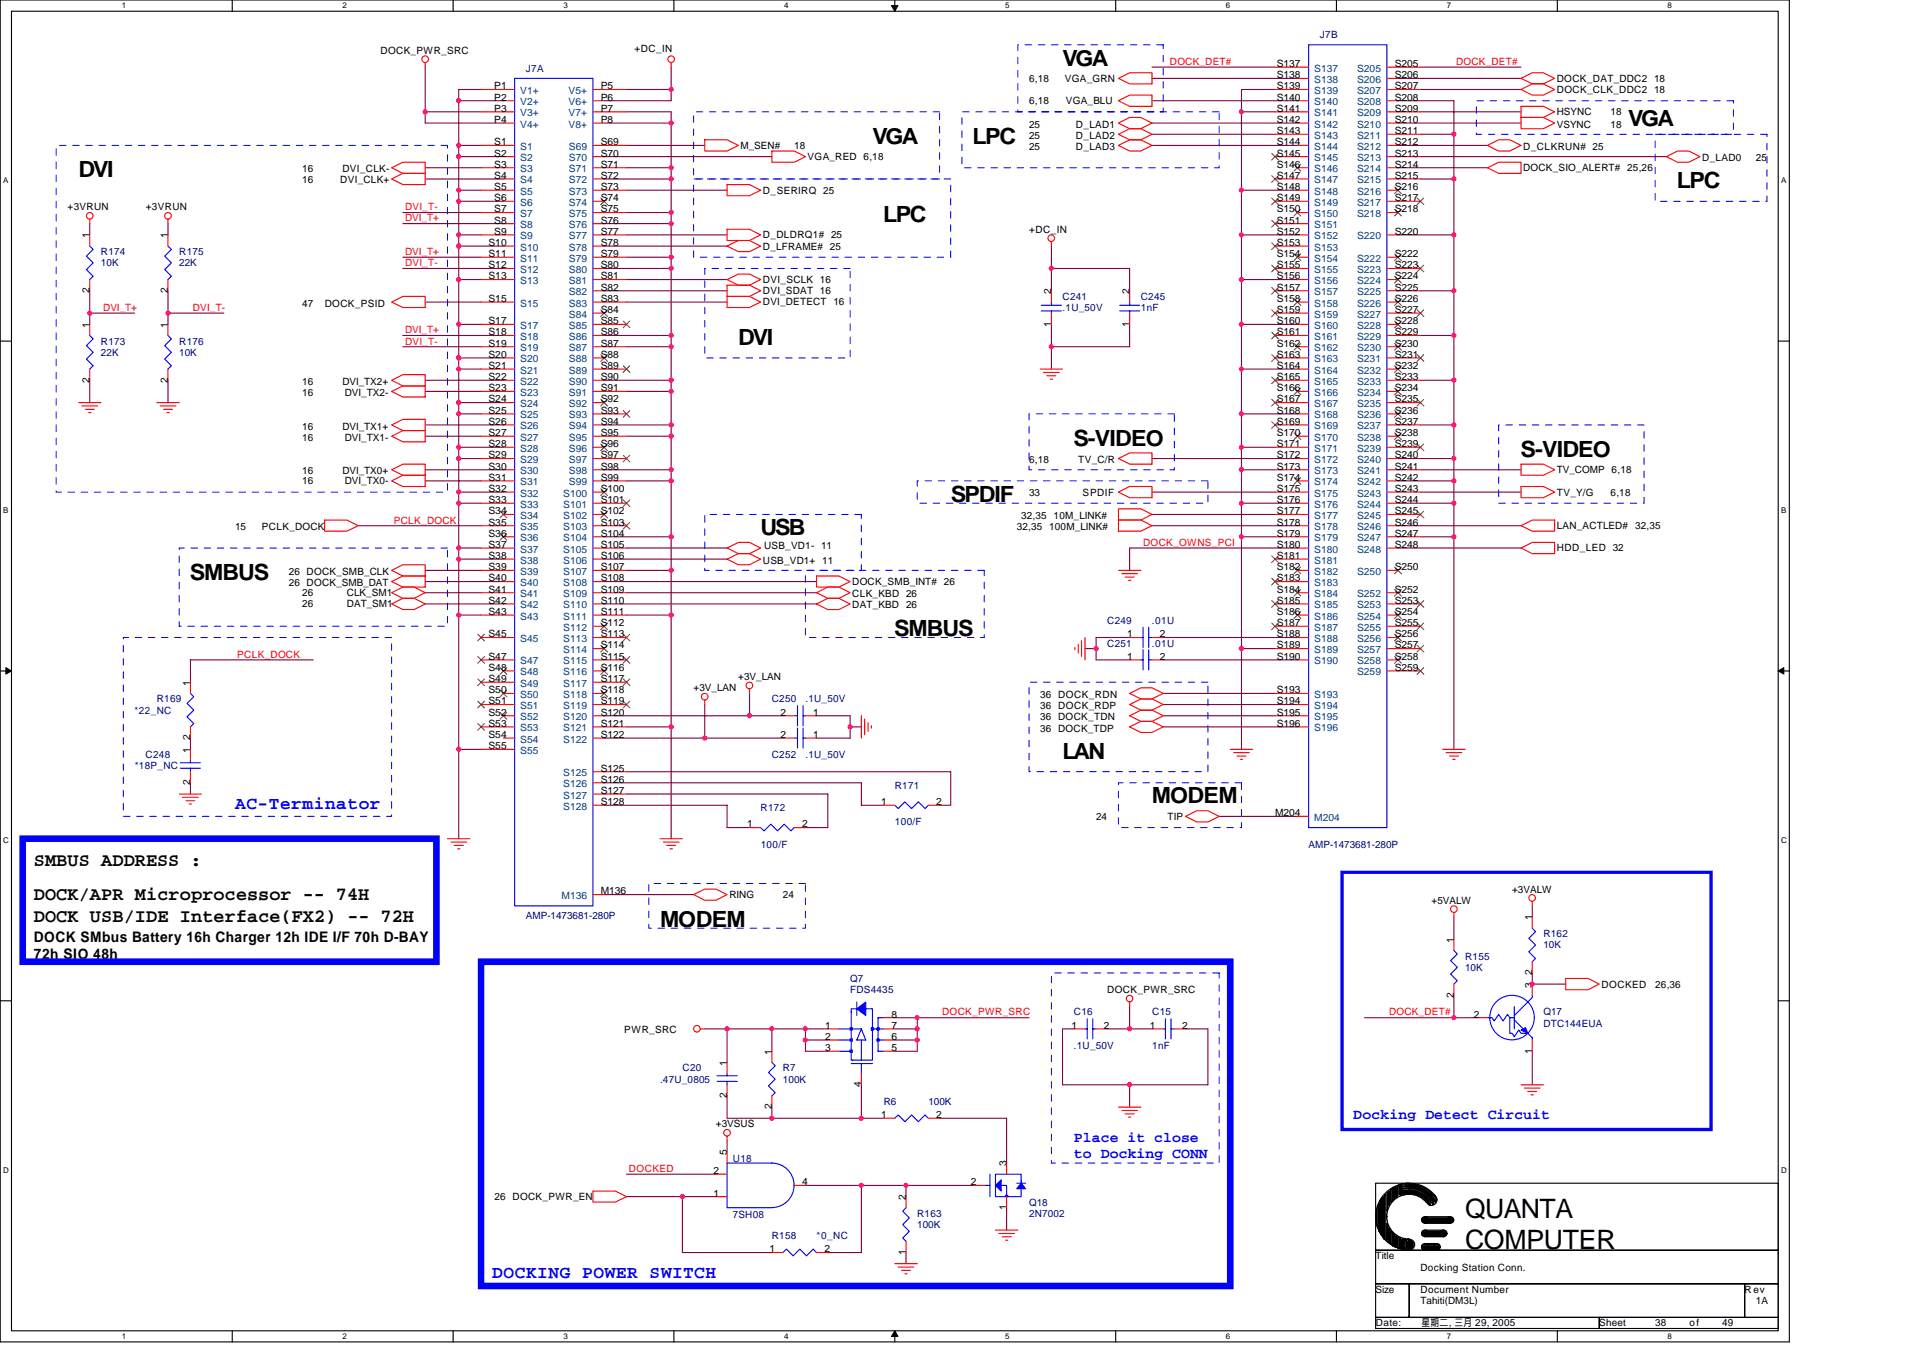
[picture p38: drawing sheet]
<svg xmlns="http://www.w3.org/2000/svg" width="297mm" height="210mm" viewBox="0 0 297 210" stroke-linecap="round" stroke-linejoin="round" font-family="sans-serif">
<defs><g id="words">
<g font-size="4.1">
<text x="226.3" y="188.2">QUANTA</text>
<text x="226.3" y="192.9">COMPUTER</text>
</g>
<g font-size="3.5">
<text x="164.1" y="10.1">VGA</text>
<text x="134.8" y="22.2">VGA</text>
<text x="150.2" y="22.2">LPC</text>
<text x="251.5" y="19.4">VGA</text>
<text x="12.1" y="27.4">DVI</text>
<text x="259" y="29.1">LPC</text>
<text x="136.4" y="34.3">LPC</text>
<text x="114" y="53.3">DVI</text>
<text x="165.8" y="68.8">S-VIDEO</text>
<text x="234.9" y="70.6">S-VIDEO</text>
<text x="146.9" y="77.5">SPDIF</text>
<text x="117.5" y="82.7">USB</text>
<text x="29.3" y="89.6">SMBUS</text>
<text x="138.1" y="98.2">SMBUS</text>
<text x="164.1" y="117.2">LAN</text>
<text x="177.9" y="124.1">MODEM</text>
<text x="102" y="143.1">MODEM</text>
</g>
<g font-size="2.9">
<text x="5.2" y="133.8">SMBUS ADDRESS :</text>
<text x="5.2" y="138.9">DOCK/APR Microprocessor -- 74H</text>
<text x="5.2" y="142.4">DOCK USB/IDE Interface(FX2) -- 72H</text>
</g>
<g font-size="2.8" fill="#00f">
<text x="36.3" y="124.9">AC-Terminator</text>
<text x="76" y="197.5">DOCKING POWER SWITCH</text>
</g>
<g font-size="2.2">
<text x="5.2" y="145.5">DOCK SMbus Battery 16h Charger 12h IDE I/F 70h D-BAY</text>
<text x="5.2" y="148.1">72h SIO 48h</text>
</g>
<g font-size="2.2" fill="#00f">
<text x="209" y="172.9">Docking Detect Circuit</text>
<text x="165.9" y="176.3">Place it close</text>
<text x="165.9" y="178.9">to Docking CONN</text>
</g>
<g font-size="1.5" fill="#000080">
<text x="203.9" y="5.9">J7B</text>
<text x="81.2" y="11.1">J7A</text>
<text x="15.6" y="39.4">R174</text>
<text x="15.6" y="41.1">10K</text>
<text x="27.7" y="39.4">R175</text>
<text x="27.7" y="41.1">22K</text>
<text x="164.1" y="46.3">C241</text>
<text x="176.2" y="46.3">C245</text>
<text x="15.6" y="53.2">R173</text>
<text x="27.7" y="53.2">R176</text>
<text x="164.1" y="48">.1U_50V</text>
<text x="176.2" y="48">1nF</text>
<text x="15.6" y="54.9">22K</text>
<text x="27.7" y="54.9">10K</text>
<text x="171" y="99.9">C251</text>
<text x="171" y="96.4">C249</text>
<text x="177.9" y="99.9">.01U</text>
<text x="177.9" y="96.4">.01U</text>
<text x="20.8" y="110.2">*22_NC</text>
<text x="24.2" y="108.5">R169</text>
<text x="119.2" y="108.5">C250</text>
<text x="124.4" y="108.5">.1U_50V</text>
<text x="20.8" y="118.9">*18P_NC</text>
<text x="22.5" y="117.1">C248</text>
<text x="119.2" y="117.1">C252</text>
<text x="124.4" y="117.1">.1U_50V</text>
<text x="117.5" y="125.2">R172</text>
<text x="138.2" y="121.8">R171</text>
<text x="117.5" y="130.9">100/F</text>
<text x="138.2" y="127.5">100/F</text>
<text x="202.1" y="130.9">AMP-1473681-280P</text>
<text x="81.2" y="142">AMP-1473681-280P</text>
<text x="226.3" y="148.2">R155</text>
<text x="226.3" y="149.9">10K</text>
<text x="238.4" y="144.8">R162</text>
<text x="238.4" y="146.5">10K</text>
<text x="131.3" y="151.7">Q7</text>
<text x="131.3" y="153.4">FDS4435</text>
<text x="165.9" y="156.8">C16</text>
<text x="178" y="156.8">C15</text>
<text x="238.4" y="156.8">Q17</text>
<text x="238.4" y="158.6">DTC144EUA</text>
<text x="102" y="167.2">.47U_0805</text>
<text x="105.4" y="165.5">C20</text>
<text x="120.9" y="165.5">R7</text>
<text x="120.9" y="167.2">100K</text>
<text x="165.9" y="162">.1U_50V</text>
<text x="178" y="162">1nF</text>
<text x="136.5" y="170.7">R6</text>
<text x="143.4" y="170.7">100K</text>
<text x="113.2" y="179.5">U18</text>
<text x="113.2" y="188.1">7SH08</text>
<text x="119.2" y="191.4">R158</text>
<text x="126.1" y="191.4">*0_NC</text>
<text x="141.7" y="187.9">R163</text>
<text x="141.7" y="189.7">100K</text>
<text x="159" y="186.2">Q18</text>
<text x="159" y="187.9">2N7002</text>
</g>
<g font-size="1.5">
<text x="58.8" y="8.3">DOCK_PWR_SRC</text>
<text x="98" y="8">+DC_IN</text>
<text x="197.2" y="10.4">S137</text>
<text x="215.4" y="10.4">S205</text>
<text x="76.3" y="13.8">P1</text>
<text x="76.3" y="15.5">P2</text>
<text x="76.3" y="17.3">P3</text>
<text x="92.8" y="13.8">P5</text>
<text x="92.8" y="15.5">P6</text>
<text x="92.8" y="17.3">P7</text>
<text x="159" y="16.1">6,18</text>
<text x="159" y="12.6">6,18</text>
<text x="164.5" y="12.6">VGA_GRN</text>
<text x="164.7" y="16.1">VGA_BLU</text>
<text x="197.2" y="13.8">S139</text>
<text x="197.2" y="17.3">S141</text>
<text x="197.2" y="12.1">S138</text>
<text x="197.2" y="15.5">S140</text>
<text x="215.4" y="13.8">S207</text>
<text x="215.4" y="17.3">S209</text>
<text x="215.4" y="12.1">S206</text>
<text x="215.4" y="15.5">S208</text>
<text x="240.5" y="17.8">HSYNC</text>
<text x="240.5" y="12.6">DOCK_DAT_DDC2 18</text>
<text x="240.5" y="14.4">DOCK_CLK_DDC2 18</text>
<text x="248.8" y="17.8">18</text>
<text x="76.3" y="19">P4</text>
<text x="76.3" y="22.4">S1</text>
<text x="92.8" y="22.4">S69</text>
<text x="92.8" y="19">P8</text>
<text x="114.4" y="23">M_SEN#</text>
<text x="122.7" y="23">18</text>
<text x="159" y="19.7">25</text>
<text x="159" y="21.4">25</text>
<text x="159" y="23.2">25</text>
<text x="166.2" y="19.7">D_LAD1</text>
<text x="166.2" y="21.4">D_LAD2</text>
<text x="166.2" y="23.2">D_LAD3</text>
<text x="197.2" y="20.7">S143</text>
<text x="197.2" y="19">S142</text>
<text x="197.2" y="22.4">S144</text>
<text x="215.4" y="20.7">S211</text>
<text x="215.4" y="19">S210</text>
<text x="215.4" y="22.4">S212</text>
<text x="235.3" y="23.2">D_CLKRUN# 25</text>
<text x="240.5" y="19.7">VSYNC</text>
<text x="248.8" y="19.7">18</text>
<text x="46.7" y="28.3">16</text>
<text x="46.7" y="26.6">16</text>
<text x="52.6" y="28.3">DVI_CLK+</text>
<text x="52.9" y="26.6">DVI_CLK-</text>
<text x="76.3" y="25.9">S3</text>
<text x="76.3" y="29.4">S5</text>
<text x="76.3" y="24.2">S2</text>
<text x="76.3" y="27.6">S4</text>
<text x="92.8" y="25.9">S71</text>
<text x="92.8" y="29.4">S73</text>
<text x="92.8" y="24.2">S70</text>
<text x="92.8" y="27.6">S72</text>
<text x="117.9" y="29.9">D_SERIRQ 25</text>
<text x="124.8" y="24.7">VGA_RED 6,18</text>
<text x="197.2" y="24.2">S145</text>
<text x="197.2" y="27.6">S147</text>
<text x="197.2" y="25.9">S146</text>
<text x="197.2" y="29.4">S148</text>
<text x="215.4" y="24.2">S213</text>
<text x="215.4" y="27.6">S215</text>
<text x="215.4" y="25.9">S214</text>
<text x="215.4" y="29.4">S216</text>
<text x="235.3" y="26.5">DOCK_SIO_ALERT# 25,26</text>
<text x="262.9" y="24.9">D_LAD0</text>
<text x="271.2" y="24.9">25</text>
<text x="10.4" y="32.5">+3VRUN</text>
<text x="22.5" y="32.5">+3VRUN</text>
<text x="76.3" y="32.8">S7</text>
<text x="76.3" y="31.1">S6</text>
<text x="76.3" y="34.5">S8</text>
<text x="92.8" y="32.8">S75</text>
<text x="92.8" y="31.1">S74</text>
<text x="92.8" y="34.5">S76</text>
<text x="159" y="35.9">+DC_IN</text>
<text x="197.2" y="31.1">S149</text>
<text x="197.2" y="34.5">S151</text>
<text x="197.2" y="32.8">S150</text>
<text x="215.4" y="31.1">S217</text>
<text x="215.4" y="32.8">S218</text>
<text x="13.8" y="36.8" transform="rotate(-90 13.8 36.8)">1</text>
<text x="25.9" y="36.8" transform="rotate(-90 25.9 36.8)">1</text>
<text x="75.5" y="39.7">S11</text>
<text x="75.5" y="38">S10</text>
<text x="75.5" y="41.4">S12</text>
<text x="76.3" y="36.3">S9</text>
<text x="92.8" y="36.3">S77</text>
<text x="92.8" y="39.7">S79</text>
<text x="92.8" y="38">S78</text>
<text x="92.8" y="41.4">S80</text>
<text x="117.9" y="38.5">D_LFRAME# 25</text>
<text x="117.9" y="36.8">D_DLDRQ1# 25</text>
<text x="197.2" y="38">S153</text>
<text x="197.2" y="41.4">S155</text>
<text x="197.2" y="36.3">S152</text>
<text x="197.2" y="39.7">S154</text>
<text x="215.4" y="41.4">S223</text>
<text x="215.4" y="36.3">S220</text>
<text x="215.4" y="39.7">S222</text>
<text x="13.8" y="45.3" transform="rotate(-90 13.8 45.3)">2</text>
<text x="25.9" y="45.3" transform="rotate(-90 25.9 45.3)">2</text>
<text x="46.7" y="47.3">47</text>
<text x="50.2" y="47.3">DOCK_PSID</text>
<text x="75.5" y="43.2">S13</text>
<text x="75.5" y="46.6">S15</text>
<text x="92.8" y="43.2">S81</text>
<text x="92.8" y="46.6">S83</text>
<text x="92.8" y="44.9">S82</text>
<text x="117.9" y="47.2">DVI_DETECT 16</text>
<text x="117.9" y="43.7">DVI_SCLK 16</text>
<text x="117.9" y="45.4">DVI_SDAT 16</text>
<text x="162.4" y="45.4" transform="rotate(-90 162.4 45.4)">2</text>
<text x="174.5" y="45.4" transform="rotate(-90 174.5 45.4)">2</text>
<text x="197.2" y="44.9">S157</text>
<text x="197.2" y="43.2">S156</text>
<text x="197.2" y="46.6">S158</text>
<text x="215.4" y="44.9">S225</text>
<text x="215.4" y="43.2">S224</text>
<text x="215.4" y="46.6">S226</text>
<text x="13.8" y="50.6" transform="rotate(-90 13.8 50.6)">1</text>
<text x="25.9" y="50.6" transform="rotate(-90 25.9 50.6)">1</text>
<text x="75.5" y="50.1">S17</text>
<text x="75.5" y="53.5">S19</text>
<text x="75.5" y="51.8">S18</text>
<text x="92.8" y="50.1">S85</text>
<text x="92.8" y="53.5">S87</text>
<text x="92.8" y="48.3">S84</text>
<text x="92.8" y="51.8">S86</text>
<text x="162.4" y="50.5" transform="rotate(-90 162.4 50.5)">1</text>
<text x="174.5" y="50.5" transform="rotate(-90 174.5 50.5)">1</text>
<text x="197.2" y="48.3">S159</text>
<text x="197.2" y="51.8">S161</text>
<text x="197.2" y="50.1">S160</text>
<text x="197.2" y="53.5">S162</text>
<text x="215.4" y="48.3">S227</text>
<text x="215.4" y="51.8">S229</text>
<text x="215.4" y="50.1">S228</text>
<text x="215.4" y="53.5">S230</text>
<text x="13.8" y="59.1" transform="rotate(-90 13.8 59.1)">2</text>
<text x="25.9" y="59.1" transform="rotate(-90 25.9 59.1)">2</text>
<text x="46.7" y="59.4">16</text>
<text x="52.9" y="59.4">DVI_TX2+</text>
<text x="75.5" y="57">S21</text>
<text x="75.5" y="55.3">S20</text>
<text x="75.5" y="58.7">S22</text>
<text x="92.8" y="57">S89</text>
<text x="92.8" y="55.3">S88</text>
<text x="92.8" y="58.7">S90</text>
<text x="197.2" y="55.3">S163</text>
<text x="197.2" y="58.7">S165</text>
<text x="197.2" y="57">S164</text>
<text x="215.4" y="55.3">S231</text>
<text x="215.4" y="58.7">S233</text>
<text x="215.4" y="57">S232</text>
<text x="46.7" y="61.2">16</text>
<text x="53.3" y="61.2">DVI_TX2-</text>
<text x="75.5" y="60.4">S23</text>
<text x="75.5" y="63.9">S25</text>
<text x="75.5" y="62.2">S24</text>
<text x="75.5" y="65.6">S26</text>
<text x="92.8" y="60.4">S91</text>
<text x="92.8" y="63.9">S93</text>
<text x="92.8" y="62.2">S92</text>
<text x="92.8" y="65.6">S94</text>
<text x="197.2" y="62.2">S167</text>
<text x="197.2" y="65.6">S169</text>
<text x="197.2" y="60.4">S166</text>
<text x="197.2" y="63.9">S168</text>
<text x="215.4" y="62.2">S235</text>
<text x="215.4" y="65.6">S237</text>
<text x="215.4" y="60.4">S234</text>
<text x="215.4" y="63.9">S236</text>
<text x="46.7" y="66.4">16</text>
<text x="46.7" y="68.1">16</text>
<text x="52.9" y="66.4">DVI_TX1+</text>
<text x="53.3" y="68.1">DVI_TX1-</text>
<text x="75.5" y="67.4">S27</text>
<text x="75.5" y="70.8">S29</text>
<text x="75.5" y="69.1">S28</text>
<text x="92.8" y="67.4">S95</text>
<text x="92.8" y="70.8">S97</text>
<text x="92.8" y="69.1">S96</text>
<text x="159" y="71.5">6,18</text>
<text x="166.6" y="71.5">TV_C/R</text>
<text x="197.2" y="69.1">S171</text>
<text x="197.2" y="67.4">S170</text>
<text x="197.2" y="70.8">S172</text>
<text x="215.4" y="69.1">S239</text>
<text x="215.4" y="67.4">S238</text>
<text x="215.4" y="70.8">S240</text>
<text x="46.7" y="73.3">16</text>
<text x="46.7" y="74.8">16</text>
<text x="52.9" y="73.3">DVI_TX0+</text>
<text x="53.3" y="74.8">DVI_TX0-</text>
<text x="75.5" y="74.3">S31</text>
<text x="75.5" y="77.7">S33</text>
<text x="75.5" y="72.5">S30</text>
<text x="75.5" y="76">S32</text>
<text x="92.8" y="74.3">S99</text>
<text x="92.8" y="72.5">S98</text>
<text x="92.8" y="77.7">S101</text>
<text x="92.8" y="76">S100</text>
<text x="159" y="76.5">33</text>
<text x="167.2" y="76.5">SPDIF</text>
<text x="197.2" y="72.5">S173</text>
<text x="197.2" y="76">S175</text>
<text x="197.2" y="74.3">S174</text>
<text x="197.2" y="77.7">S176</text>
<text x="215.4" y="72.5">S241</text>
<text x="215.4" y="76">S243</text>
<text x="215.4" y="74.3">S242</text>
<text x="215.4" y="77.7">S244</text>
<text x="240.5" y="73.1">TV_COMP 6,18</text>
<text x="240.5" y="76.5">TV_Y/G</text>
<text x="248.8" y="76.5">6,18</text>
<text x="36.3" y="81.9">15</text>
<text x="40.5" y="81.9">PCLK_DOCK</text>
<text x="75.5" y="81.2">S35</text>
<text x="75.5" y="79.4">S34</text>
<text x="75.5" y="82.9">S36</text>
<text x="92.8" y="81.2">S103</text>
<text x="92.8" y="79.4">S102</text>
<text x="92.8" y="82.9">S104</text>
<text x="157.1" y="81.9">32,35</text>
<text x="157.7" y="80.2">32,35</text>
<text x="162" y="81.9">100M_LINK#</text>
<text x="162.7" y="80.2">10M_LINK#</text>
<text x="197.2" y="79.4">S177</text>
<text x="197.2" y="82.9">S179</text>
<text x="197.2" y="81.2">S178</text>
<text x="215.4" y="79.4">S245</text>
<text x="215.4" y="82.9">S247</text>
<text x="215.4" y="81.2">S246</text>
<text x="240.5" y="81.7">LAN_ACTLED#</text>
<text x="252.6" y="81.7">32,35</text>
<text x="44.6" y="88.8">26 DOCK_SMB_CLK</text>
<text x="75.5" y="84.6">S37</text>
<text x="75.5" y="88.1">S39</text>
<text x="75.5" y="86.3">S38</text>
<text x="75.5" y="89.8">S40</text>
<text x="92.8" y="84.6">S105</text>
<text x="92.8" y="88.1">S107</text>
<text x="92.8" y="86.3">S106</text>
<text x="92.8" y="89.8">S108</text>
<text x="117.9" y="87.1">USB_VD1+ 11</text>
<text x="118" y="84.8">USB_VD1- 11</text>
<text x="197.2" y="86.3">S181</text>
<text x="197.2" y="89.8">S183</text>
<text x="197.2" y="84.6">S180</text>
<text x="197.2" y="88.1">S182</text>
<text x="215.4" y="84.6">S248</text>
<text x="215.4" y="88.1">S250</text>
<text x="240.5" y="85.2">HDD_LED 32</text>
<text x="44.6" y="90.5">26 DOCK_SMB_DAT</text>
<text x="46.7" y="93.8">26</text>
<text x="46.7" y="92.1">26</text>
<text x="53.6" y="93.8">DAT_SM1</text>
<text x="53.6" y="92.1">CLK_SM1</text>
<text x="75.5" y="91.5">S41</text>
<text x="75.5" y="95">S43</text>
<text x="75.5" y="93.3">S42</text>
<text x="92.8" y="91.5">S109</text>
<text x="92.8" y="95">S111</text>
<text x="92.8" y="93.3">S110</text>
<text x="131.7" y="94">DAT_KBD 26</text>
<text x="131.7" y="92.3">CLK_KBD 26</text>
<text x="131.7" y="90.4">DOCK_SMB_INT#</text>
<text x="145.8" y="90.4">26</text>
<text x="197.2" y="93.3">S185</text>
<text x="197.2" y="91.5">S184</text>
<text x="197.2" y="95">S186</text>
<text x="215.4" y="93.3">S253</text>
<text x="215.4" y="91.5">S252</text>
<text x="215.4" y="95">S254</text>
<text x="75.5" y="98.4">S45</text>
<text x="75.5" y="101.9">S47</text>
<text x="92.8" y="98.4">S113</text>
<text x="92.8" y="101.9">S115</text>
<text x="92.8" y="96.7">S112</text>
<text x="92.8" y="100.2">S114</text>
<text x="174.1" y="101.9">1</text>
<text x="174.1" y="98.4">1</text>
<text x="179.2" y="101.9">2</text>
<text x="179.2" y="98.4">2</text>
<text x="197.2" y="96.7">S187</text>
<text x="197.2" y="100.2">S189</text>
<text x="197.2" y="98.4">S188</text>
<text x="197.2" y="101.9">S190</text>
<text x="215.4" y="96.7">S255</text>
<text x="215.4" y="100.2">S257</text>
<text x="215.4" y="98.4">S256</text>
<text x="215.4" y="101.9">S258</text>
<text x="29.4" y="105.9" transform="rotate(-90 29.4 105.9)">1</text>
<text x="75.5" y="105.3">S49</text>
<text x="75.5" y="103.6">S48</text>
<text x="75.5" y="107.1">S50</text>
<text x="92.8" y="105.3">S117</text>
<text x="92.8" y="103.6">S116</text>
<text x="92.8" y="107.1">S118</text>
<text x="107.1" y="106.8">+3V_LAN</text>
<text x="114" y="105">+3V_LAN</text>
<text x="160.7" y="107.8">36 DOCK_RDN</text>
<text x="197.2" y="107.1">S193</text>
<text x="215.4" y="103.6">S259</text>
<text x="75.5" y="108.8">S51</text>
<text x="75.5" y="112.2">S53</text>
<text x="75.5" y="110.5">S52</text>
<text x="75.5" y="114">S54</text>
<text x="92.8" y="108.8">S119</text>
<text x="92.8" y="112.2">S121</text>
<text x="92.8" y="110.5">S120</text>
<text x="92.8" y="114">S122</text>
<text x="120.6" y="110.5">2</text>
<text x="120.6" y="114">2</text>
<text x="125.6" y="110.5">1</text>
<text x="125.6" y="114">1</text>
<text x="160.7" y="111.3">36 DOCK_TDN</text>
<text x="160.7" y="109.5">36 DOCK_RDP</text>
<text x="160.7" y="113">36 DOCK_TDP</text>
<text x="197.2" y="110.5">S195</text>
<text x="197.2" y="108.8">S194</text>
<text x="197.2" y="112.2">S196</text>
<text x="29.4" y="116.2" transform="rotate(-90 29.4 116.2)">1</text>
<text x="29.4" y="114.4" transform="rotate(-90 29.4 114.4)">2</text>
<text x="75.5" y="115.7">S55</text>
<text x="92.8" y="119.2">S125</text>
<text x="29.4" y="121.3" transform="rotate(-90 29.4 121.3)">2</text>
<text x="92.8" y="120.9">S126</text>
<text x="92.8" y="124.4">S128</text>
<text x="92.8" y="122.6">S127</text>
<text x="136.1" y="124.4">1</text>
<text x="144.6" y="124.4">2</text>
<text x="115.4" y="127.8">1</text>
<text x="123.9" y="127.8">2</text>
<text x="169.3" y="126.6">24</text>
<text x="180.4" y="126.6">TIP</text>
<text x="197" y="126.1">M204</text>
<text x="233.6" y="137.9">+3VALW</text>
<text x="92.8" y="138.2">M136</text>
<text x="112.7" y="138.7">RING</text>
<text x="120.9" y="138.7">24</text>
<text x="221.1" y="139.6">+5VALW</text>
<text x="236.7" y="142.2" transform="rotate(-90 236.7 142.2)">1</text>
<text x="224.6" y="145.6" transform="rotate(-90 224.6 145.6)">1</text>
<text x="171" y="153.4">DOCK_PWR_SRC</text>
<text x="224.6" y="154.1" transform="rotate(-90 224.6 154.1)">2</text>
<text x="236.7" y="152.5" transform="rotate(-90 236.7 152.5)">3</text>
<text x="236.7" y="150.6" transform="rotate(-90 236.7 150.6)">2</text>
<text x="247.4" y="152.5">DOCKED</text>
<text x="255.7" y="152.5">26,36</text>
<text x="96.4" y="159.6">PWR_SRC</text>
<text x="127.5" y="158.9">1</text>
<text x="127.5" y="160.6">2</text>
<text x="137.7" y="158.9">7</text>
<text x="137.7" y="157.2">8</text>
<text x="137.7" y="160.6">6</text>
<text x="165.5" y="158.9">1</text>
<text x="170.5" y="158.9">2</text>
<text x="177.6" y="158.9">1</text>
<text x="182.6" y="158.9">2</text>
<text x="227.7" y="157.2">2</text>
<text x="112.3" y="164.6" transform="rotate(-90 112.3 164.6)">1</text>
<text x="119.2" y="162.9" transform="rotate(-90 119.2 162.9)">1</text>
<text x="127.5" y="162.3">3</text>
<text x="133" y="167.9" transform="rotate(-90 133 167.9)">4</text>
<text x="137.7" y="162.3">5</text>
<text x="236.7" y="162.7" transform="rotate(-90 236.7 162.7)">1</text>
<text x="112.3" y="169.7" transform="rotate(-90 112.3 169.7)">2</text>
<text x="119.2" y="171.4" transform="rotate(-90 119.2 171.4)">2</text>
<text x="136.1" y="172.7">1</text>
<text x="144.6" y="172.7">2</text>
<text x="110.6" y="174.1">+3VSUS</text>
<text x="112.3" y="178.4" transform="rotate(-90 112.3 178.4)">5</text>
<text x="76.4" y="185.4">26 DOCK_PWR_EN</text>
<text x="110.2" y="181.3">2</text>
<text x="110.2" y="184.8">1</text>
<text x="123.9" y="183.1">4</text>
<text x="139.9" y="185.3" transform="rotate(-90 139.9 185.3)">2</text>
<text x="149.9" y="183.1">2</text>
<text x="155.5" y="180.1" transform="rotate(-90 155.5 180.1)">3</text>
<text x="155.5" y="186.9" transform="rotate(-90 155.5 186.9)">1</text>
<text x="118.8" y="193.4">1</text>
<text x="127.3" y="193.4">2</text>
<text x="139.9" y="193.8" transform="rotate(-90 139.9 193.8)">1</text>
<text x="212.5" y="194.5">Title</text>
<text x="219.4" y="196.2">Docking Station Conn.</text>
<text x="212.5" y="199.7">Size</text>
<text x="219.4" y="199.7">Document Number</text>
<text x="219.4" y="201.4">Tahiti(DM3L)</text>
<text x="269.5" y="199.7">Rev</text>
<text x="271.2" y="201.4">1A</text>
<text x="212.5" y="204.9">Date:</text>
<text x="219.6" y="204.9">星期二, 三月 29, 2005</text>
<text x="247" y="204.9">Sheet</text>
<text x="255.7" y="204.9">38</text>
<text x="261" y="204.9">of</text>
<text x="266" y="204.9">49</text>
</g>
<g font-size="1.5" fill="#f00">
<text x="180.7" y="10">DOCK_DET#</text>
<text x="224.9" y="10">DOCK_DET#</text>
<text x="62.6" y="34.2">DVI_T+</text>
<text x="62.6" y="32.5">DVI_T-</text>
<text x="62.6" y="39.4">DVI_T+</text>
<text x="62.6" y="41.1">DVI_T-</text>
<text x="15.9" y="48">DVI_T+</text>
<text x="29.8" y="48">DVI_T-</text>
<text x="62.6" y="51.5">DVI_T+</text>
<text x="62.6" y="53.2">DVI_T-</text>
<text x="60.8" y="80.9">PCLK_DOCK</text>
<text x="176.6" y="84.3">DOCK_OWNS_PCI</text>
<text x="36.7" y="101.6">PCLK_DOCK</text>
<text x="145.5" y="156.8">DOCK_PWR_SRC</text>
<text x="214.6" y="156.8">DOCK_DET#</text>
<text x="97.1" y="181">DOCKED</text>
</g>
<g font-size="1.5" fill="#004080">
<text x="203" y="11.1">S137</text>
<text x="209.6" y="11.1">S205</text>
<text x="80.4" y="14.5">V1+</text>
<text x="80.4" y="16.3">V2+</text>
<text x="80.4" y="18">V3+</text>
<text x="87.8" y="14.5">V5+</text>
<text x="87.8" y="16.3">V6+</text>
<text x="87.8" y="18">V7+</text>
<text x="203" y="14.5">S139</text>
<text x="203" y="18">S141</text>
<text x="203" y="12.8">S138</text>
<text x="203" y="16.3">S140</text>
<text x="209.6" y="14.5">S207</text>
<text x="209.6" y="18">S209</text>
<text x="209.6" y="12.8">S206</text>
<text x="209.6" y="16.3">S208</text>
<text x="80.4" y="19.7">V4+</text>
<text x="80.4" y="23.2">S1</text>
<text x="87.8" y="19.7">V8+</text>
<text x="87.9" y="23.2">S69</text>
<text x="203" y="21.4">S143</text>
<text x="203" y="19.7">S142</text>
<text x="203" y="23.2">S144</text>
<text x="209.6" y="21.4">S211</text>
<text x="209.6" y="19.7">S210</text>
<text x="209.6" y="23.2">S212</text>
<text x="80.4" y="26.6">S3</text>
<text x="80.4" y="24.9">S2</text>
<text x="80.4" y="28.3">S4</text>
<text x="87.9" y="26.6">S71</text>
<text x="87.9" y="24.9">S70</text>
<text x="87.9" y="28.3">S72</text>
<text x="203" y="24.9">S145</text>
<text x="203" y="28.3">S147</text>
<text x="203" y="26.6">S146</text>
<text x="209.6" y="24.9">S213</text>
<text x="209.6" y="28.3">S215</text>
<text x="209.6" y="26.6">S214</text>
<text x="80.4" y="30.1">S5</text>
<text x="80.4" y="33.5">S7</text>
<text x="80.4" y="31.8">S6</text>
<text x="80.4" y="35.2">S8</text>
<text x="87.9" y="30.1">S73</text>
<text x="87.9" y="33.5">S75</text>
<text x="87.9" y="31.8">S74</text>
<text x="87.9" y="35.2">S76</text>
<text x="203" y="31.8">S149</text>
<text x="203" y="35.2">S151</text>
<text x="203" y="30.1">S148</text>
<text x="203" y="33.5">S150</text>
<text x="209.6" y="31.8">S217</text>
<text x="209.6" y="30.1">S216</text>
<text x="209.6" y="33.5">S218</text>
<text x="80.4" y="37">S9</text>
<text x="80.4" y="40.4">S11</text>
<text x="80.4" y="38.7">S10</text>
<text x="87.9" y="37">S77</text>
<text x="87.9" y="40.4">S79</text>
<text x="87.9" y="38.7">S78</text>
<text x="203" y="38.7">S153</text>
<text x="203" y="37">S152</text>
<text x="203" y="40.4">S154</text>
<text x="209.6" y="37">S220</text>
<text x="209.6" y="40.4">S222</text>
<text x="80.4" y="43.9">S13</text>
<text x="80.4" y="47.3">S15</text>
<text x="80.4" y="42.2">S12</text>
<text x="87.9" y="43.9">S81</text>
<text x="87.9" y="47.3">S83</text>
<text x="87.9" y="42.2">S80</text>
<text x="87.9" y="45.6">S82</text>
<text x="203" y="42.2">S155</text>
<text x="203" y="45.6">S157</text>
<text x="203" y="43.9">S156</text>
<text x="203" y="47.3">S158</text>
<text x="209.6" y="42.2">S223</text>
<text x="209.6" y="45.6">S225</text>
<text x="209.6" y="43.9">S224</text>
<text x="209.6" y="47.3">S226</text>
<text x="80.4" y="50.8">S17</text>
<text x="80.4" y="52.5">S18</text>
<text x="87.9" y="50.8">S85</text>
<text x="87.9" y="49.1">S84</text>
<text x="87.9" y="52.5">S86</text>
<text x="203" y="49.1">S159</text>
<text x="203" y="52.5">S161</text>
<text x="203" y="50.8">S160</text>
<text x="209.6" y="49.1">S227</text>
<text x="209.6" y="52.5">S229</text>
<text x="209.6" y="50.8">S228</text>
<text x="80.4" y="54.3">S19</text>
<text x="80.4" y="57.7">S21</text>
<text x="80.4" y="56">S20</text>
<text x="80.4" y="59.4">S22</text>
<text x="87.9" y="54.3">S87</text>
<text x="87.9" y="57.7">S89</text>
<text x="87.9" y="56">S88</text>
<text x="87.9" y="59.4">S90</text>
<text x="203" y="56">S163</text>
<text x="203" y="59.4">S165</text>
<text x="203" y="54.3">S162</text>
<text x="203" y="57.7">S164</text>
<text x="209.6" y="56">S231</text>
<text x="209.6" y="59.4">S233</text>
<text x="209.6" y="54.3">S230</text>
<text x="209.6" y="57.7">S232</text>
<text x="80.4" y="61.2">S23</text>
<text x="80.4" y="64.6">S25</text>
<text x="80.4" y="62.9">S24</text>
<text x="87.9" y="61.2">S91</text>
<text x="87.9" y="64.6">S93</text>
<text x="87.9" y="62.9">S92</text>
<text x="203" y="62.9">S167</text>
<text x="203" y="61.2">S166</text>
<text x="203" y="64.6">S168</text>
<text x="209.6" y="62.9">S235</text>
<text x="209.6" y="61.2">S234</text>
<text x="209.6" y="64.6">S236</text>
<text x="80.4" y="68.1">S27</text>
<text x="80.4" y="71.5">S29</text>
<text x="80.4" y="66.3">S26</text>
<text x="80.4" y="69.8">S28</text>
<text x="87.9" y="68.1">S95</text>
<text x="87.9" y="71.5">S97</text>
<text x="87.9" y="66.3">S94</text>
<text x="87.9" y="69.8">S96</text>
<text x="203" y="66.3">S169</text>
<text x="203" y="69.8">S171</text>
<text x="203" y="68.1">S170</text>
<text x="203" y="71.5">S172</text>
<text x="209.6" y="66.3">S237</text>
<text x="209.6" y="69.8">S239</text>
<text x="209.6" y="68.1">S238</text>
<text x="209.6" y="71.5">S240</text>
<text x="80.4" y="75">S31</text>
<text x="80.4" y="73.3">S30</text>
<text x="80.4" y="76.7">S32</text>
<text x="87" y="76.7">S100</text>
<text x="87.9" y="75">S99</text>
<text x="87.9" y="73.3">S98</text>
<text x="203" y="73.3">S173</text>
<text x="203" y="76.7">S175</text>
<text x="203" y="75">S174</text>
<text x="209.6" y="73.3">S241</text>
<text x="209.6" y="76.7">S243</text>
<text x="209.6" y="75">S242</text>
<text x="80.4" y="78.4">S33</text>
<text x="80.4" y="81.9">S35</text>
<text x="80.4" y="80.2">S34</text>
<text x="80.4" y="83.6">S36</text>
<text x="87" y="78.4">S101</text>
<text x="87" y="81.9">S103</text>
<text x="87" y="80.2">S102</text>
<text x="87" y="83.6">S104</text>
<text x="203" y="80.2">S177</text>
<text x="203" y="83.6">S179</text>
<text x="203" y="78.4">S176</text>
<text x="203" y="81.9">S178</text>
<text x="209.6" y="80.2">S245</text>
<text x="209.6" y="83.6">S247</text>
<text x="209.6" y="78.4">S244</text>
<text x="209.6" y="81.9">S246</text>
<text x="80.4" y="85.3">S37</text>
<text x="80.4" y="88.8">S39</text>
<text x="80.4" y="87.1">S38</text>
<text x="87" y="85.3">S105</text>
<text x="87" y="88.8">S107</text>
<text x="87" y="87.1">S106</text>
<text x="203" y="87.1">S181</text>
<text x="203" y="85.3">S180</text>
<text x="203" y="88.8">S182</text>
<text x="209.6" y="85.3">S248</text>
<text x="209.6" y="88.8">S250</text>
<text x="80.4" y="92.2">S41</text>
<text x="80.4" y="95.7">S43</text>
<text x="80.4" y="90.5">S40</text>
<text x="80.4" y="94">S42</text>
<text x="87" y="92.2">S109</text>
<text x="87" y="95.7">S111</text>
<text x="87" y="90.5">S108</text>
<text x="87" y="94">S110</text>
<text x="203" y="90.5">S183</text>
<text x="203" y="94">S185</text>
<text x="203" y="92.2">S184</text>
<text x="203" y="95.7">S186</text>
<text x="209.6" y="94">S253</text>
<text x="209.6" y="92.2">S252</text>
<text x="209.6" y="95.7">S254</text>
<text x="80.4" y="99.2">S45</text>
<text x="87" y="99.2">S113</text>
<text x="87" y="97.4">S112</text>
<text x="87" y="100.9">S114</text>
<text x="203" y="97.4">S187</text>
<text x="203" y="100.9">S189</text>
<text x="203" y="99.2">S188</text>
<text x="209.6" y="97.4">S255</text>
<text x="209.6" y="100.9">S257</text>
<text x="209.6" y="99.2">S256</text>
<text x="80.4" y="102.6">S47</text>
<text x="80.4" y="106.1">S49</text>
<text x="80.4" y="104.3">S48</text>
<text x="80.4" y="107.8">S50</text>
<text x="87" y="102.6">S115</text>
<text x="87" y="106.1">S117</text>
<text x="87" y="104.3">S116</text>
<text x="87" y="107.8">S118</text>
<text x="203" y="107.8">S193</text>
<text x="203" y="102.6">S190</text>
<text x="209.6" y="104.3">S259</text>
<text x="209.6" y="102.6">S258</text>
<text x="80.4" y="109.5">S51</text>
<text x="80.4" y="113">S53</text>
<text x="80.4" y="111.3">S52</text>
<text x="87" y="109.5">S119</text>
<text x="87" y="113">S121</text>
<text x="87" y="111.3">S120</text>
<text x="203" y="111.3">S195</text>
<text x="203" y="109.5">S194</text>
<text x="203" y="113">S196</text>
<text x="80.4" y="116.4">S55</text>
<text x="80.4" y="114.7">S54</text>
<text x="87" y="114.7">S122</text>
<text x="87" y="119.9">S125</text>
<text x="87" y="121.6">S126</text>
<text x="87" y="125.1">S128</text>
<text x="87" y="123.3">S127</text>
<text x="203" y="126.8">M204</text>
<text x="86.7" y="138.9">M136</text>
</g>
<g font-size="1.2">
<text x="18.8" y="1.3">1</text>
<text x="52.9" y="1.3">2</text>
<text x="87" y="1.3">3</text>
<text x="121.1" y="1.3">4</text>
<text x="155.3" y="1.3">5</text>
<text x="189.4" y="1.3">6</text>
<text x="223.5" y="1.3">7</text>
<text x="257.6" y="1.3">8</text>
<text x=".5" y="28.3">A</text>
<text x="275.1" y="28.3">A</text>
<text x=".5" y="79.2">B</text>
<text x="275.1" y="79.2">B</text>
<text x=".5" y="130.2">C</text>
<text x="275.1" y="130.2">C</text>
<text x=".5" y="181.1">D</text>
<text x="275.1" y="181.1">D</text>
<text x="18.8" y="206.8">1</text>
<text x="52.9" y="206.8">2</text>
<text x="87" y="206.8">3</text>
<text x="121.1" y="206.8">4</text>
<text x="155.3" y="206.8">5</text>
<text x="189.4" y="206.8">6</text>
<text x="223.5" y="206.8">7</text>
<text x="257.6" y="206.8">8</text>
</g>
</g></defs>
<path d="M0 0h276.4v207.3h-276.4zM1.8 1.7h272.9v203.8h-272.9z" fill="none" stroke="#000" stroke-width=".17"/>
<g fill="#fff">
<path d="M18.8 .2h.7v1.4h-.7z"/>
<path d="M18.8 205.7h.7v1.4h-.7z"/>
</g>
<path d="M35.9 0v1.7M35.9 205.5v1.8" fill="none" stroke="#000" stroke-width=".17"/>
<g fill="#fff">
<path d="M52.9 .2h.7v1.4h-.7z"/>
<path d="M52.9 205.7h.7v1.4h-.7z"/>
</g>
<path d="M70 0v1.7M70 205.5v1.8" fill="none" stroke="#000" stroke-width=".17"/>
<g fill="#fff">
<path d="M87 .2h.7v1.4h-.7z"/>
<path d="M87 205.7h.7v1.4h-.7z"/>
</g>
<path d="M104.1 0v1.7M104.1 205.5v1.8" fill="none" stroke="#000" stroke-width=".17"/>
<g fill="#fff">
<path d="M121.1 .2h.7v1.4h-.7z"/>
<path d="M121.1 205.7h.7v1.4h-.7z"/>
</g>
<path d="M138.2 0v1.7M138.2 205.5v1.8" fill="none" stroke="#000" stroke-width=".17"/>
<path d="M137.7 .9h1l-.5 .8zM138.2 205.5l.5 .9h-1z" fill="#000" stroke="#000" stroke-width=".15"/>
<g fill="#fff">
<path d="M155.3 .2h.6v1.4h-.6z"/>
<path d="M155.3 205.7h.6v1.4h-.6z"/>
</g>
<path d="M172.3 0v1.7M172.3 205.5v1.8" fill="none" stroke="#000" stroke-width=".17"/>
<g fill="#fff">
<path d="M189.4 .2h.6v1.4h-.6z"/>
<path d="M189.4 205.7h.6v1.4h-.6z"/>
</g>
<path d="M206.4 0v1.7M206.4 205.5v1.8" fill="none" stroke="#000" stroke-width=".17"/>
<g fill="#fff">
<path d="M223.5 .2h.6v1.4h-.6z"/>
<path d="M223.5 205.7h.6v1.4h-.6z"/>
</g>
<path d="M240.6 0v1.7M240.6 205.5v1.8" fill="none" stroke="#000" stroke-width=".17"/>
<g fill="#fff">
<path d="M257.6 .2h.7v1.4h-.7z"/>
<path d="M257.6 205.7h.7v1.4h-.7z"/>
<path d="M.5 27.2h.8v1.4h-.8z"/>
<path d="M275.1 27.2h.8v1.4h-.8z"/>
<path d="M.5 78.1h.8v1.4h-.8z"/>
<path d="M275.1 78.1h.8v1.4h-.8z"/>
</g>
<path d="M0 52.7h1.8M274.7 52.7h1.7" fill="none" stroke="#000" stroke-width=".17"/>
<g fill="#fff">
<path d="M.5 129.1h.8v1.4h-.8z"/>
<path d="M275.1 129.1h.9v1.4h-.9z"/>
</g>
<path d="M0 103.6h1.8M274.7 103.6h1.7" fill="none" stroke="#000" stroke-width=".17"/>
<path d="M.9 103.1l.9 .5-.9 .5zM274.7 103.6l.8-.5v1z" fill="#000" stroke="#000" stroke-width=".15"/>
<g fill="#fff">
<path d="M.5 180h.8v1.4h-.8z"/>
<path d="M275.1 180h.9v1.4h-.9z"/>
</g>
<g fill="none" stroke="#000" stroke-width=".17">
<path d="M0 154.6h1.8M274.7 154.6h1.7M212.5 182.8h62.2v10.3h-62.2zM212.5 193.1h62.2v5.2h-62.2zM212.5 198.3h5.2v5.2h-5.2zM212.7 186.7v2.4l.1 .6v-3.5l.2-.3v4.3l.2 .2v-4.9l.2-.3v5.5l.1 .2v-5.9l.2-.2v6.6M213.9 191.4v-6.8l.2-.1v7.1h.1v-2.6l.2 .3v2.4l.2 .2v-2.2l.1 .3v2.1l.2 .1v-2l.2 .2v2h.2v-1.9l.1 .2v1.9h.2v-1.7l.2 .1v1.6l.1 .2v-1.8l.2 .2v1.6h.2v-1.4M214.2 184.1v3l.2-.6v-2.4l.2-.1v2.2l.1-.2v-2.2l.2-.2v2.1l.2-.2v-2.1h.2v1.9l.1-.1v-1.8l.2-.1v1.7l.2-.2v-1.5l.1-.2v1.7M216.3 184.2a4 4 0 0 1 4.8 1.7M216.3 184a4.2 4.2 0 0 1 5.1 2.1M216.3 183.8a4.3 4.3 0 0 1 5.2 2.3M216.3 183.6a4.5 4.5 0 0 1 5.2 2.1"/>
<path d="M216.3 183.5a4.7 4.7 0 0 1 5.4 2.2M216.3 183.1a4.9 4.9 0 0 1 5.7 2.2M216.3 191.2v.2h.2v1.4h.1v-1.4h.2v1.5h-.3l.5-1.5M216.3 182.9v1.7l-.2-.1v-1.4zM216.3 184.6a3.6 3.6 0 0 1 4.5 1.6M216.3 184.4a3.8 3.8 0 0 1 4.7 1.8M216.4 183.2a4.8 4.8 0 0 1 5.4 2.3M216.5 183.1v1.4M217 191.4h.1M217 191.4v1.5l.2-.1v-1.4l.1 .3v1.2h.2v-1.3h.2v1.3h.1v-1.3h.2v1.3l.2-.1v-1.1l.2 .2v.7M217.7 182.8l-1.6 .2M217.7 184.5l-1.3 .1"/>
<path d="M217.7 198.3h51.8v5.2h-51.8zM219.7 188.1h4.7v.2h-4.8v.1h5l-.2 .2h-4.7l.2 .2h4.5M219.7 190.2h3.7v.2h-3.7l-.1 .1h3.9l-.1 .2h-3.8l.3 .2h3.3M219.7 192.2h2.6v.2h-2.7v.2h2.9l-.2 .2h-2.7l.3 .1h2.4M220.1 192.1h1.9M220.1 193.1h1.9M220.1 191h2.9M220.1 190h2.9M220.1 189h4M220.1 187.9h4M220.3 185.7a3.4 3.4 0 0 0-3.8-1 3.4 3.4 0 0 0-2.3 3.2 3.4 3.4 0 0 0 3.5 3.5M221.7 184.7a5.2 5.2 0 0 0-5.7-1.7 5.2 5.2 0 0 0-3.5 4.9v-.1a5.2 5.2 0 0 0 5.2 5.3"/>
<path d="M269.5 198.3h5.2v5.2h-5.2zM212.5 203.5h34.5v1.7h-34.5zM247 203.5h27.7v1.7h-27.7z"/>
<circle cx="217.7" cy="192.2" r=".85"/>
<circle cx="220.1" cy="190.5" r=".51"/>
<circle cx="220.1" cy="188.4" r=".51"/>
<circle cx="220.1" cy="192.6" r=".51"/>
<circle cx="221.1" cy="185.3" r=".86"/>
<circle cx="222" cy="192.6" r=".51"/>
<circle cx="223" cy="190.5" r=".51"/>
<circle cx="224" cy="188.4" r=".51"/>
</g>
<g fill="none" stroke="#800040" stroke-width=".17">
<path d="M65.7 17.3h8.6M65.7 10.4v8.6h12.1M70.9 15.6h6.9M74.3 13.8h-3.4v115.7M93.3 19h10.4M96.8 17.3h6.9v48.3M96.8 13.8h6.9M103.7 10.4v5.2h-10.4M177.9 15.6h22.5M177.9 19h22.5M177.9 12.1h22.5M177.9 10.4h19.1"/>
<path d="M191.8 17.3h5.2M197 13.8h-5.2v101.9M215.9 15.6h8.7v100.1M215.9 19h19M215.9 12.1h19M219.4 13.8h15.5M219.4 17.3h15.5M219.4 10.4h15.5M13.9 34.5v1.8M25.9 34.5v1.8M62.2 32.8h12.1M62.2 39.7h12.1"/>
<path d="M62.2 34.5h15.6M65.7 25.9h8.6M65.7 27.6h12.1M70.9 29.4h3.4M70.9 22.5h3.4M70.9 38h6.9M70.9 24.2h6.9M70.9 36.3h3.4M70.9 31.1h6.9M93.3 27.6h10.4M93.3 38h19M93.3 24.2h25.9"/>
<path d="M93.3 34.5h10.4M96.8 29.4h15.5M96.8 22.5h12.1M96.8 25.9h6.9M96.8 32.8h6.9M96.8 36.3h15.5M96.8 39.7h6.9M162.4 38v6.9M177.9 20.7h19.1M177.9 22.5h22.5M191.8 29.4h8.6M191.8 36.3h8.6"/>
<path d="M215.9 22.5h13.9M215.9 25.9h13.9M215.9 36.3h8.7M219.4 20.7h5.2M219.4 27.6h5.2M219.4 24.2h38M13.9 48.4h6.9M13.9 44.9v5.2M13.9 58.7v3.5M25.9 48.4h8.7M25.9 44.9v5.2M25.9 58.7v3.5"/>
<path d="M62.2 51.8h15.6M62.2 41.5h15.6M62.2 53.6h12.1M65.7 58.7h12.1M65.7 46.7h8.6M70.9 43.2h3.4M70.9 57h3.4M70.9 50.1h3.4M70.9 55.3h6.9M93.3 51.8h10.4M93.3 41.5h10.4M93.3 44.9h19"/>
<path d="M93.3 58.7h10.4M96.8 43.2h15.5M96.8 53.6h6.9M96.8 46.7h15.5M162.4 41.5h12.1v3.4M162.4 50.1v6.9M174.5 50.1v3.5h-12.1M191.8 43.2h8.6M191.8 57h8.6M191.8 50.1h8.6M219.4 51.8h5.2M219.4 44.9h5.2"/>
<path d="M219.4 58.7h5.2M65.7 72.6h12.1M65.7 60.5h8.6M65.7 74.3h8.6M65.7 67.4h8.6M65.7 65.6h12.1M70.9 77.7h3.4M70.9 76h6.9M70.9 70.8h3.4M70.9 62.2h6.9M70.9 69.1h6.9M70.9 63.9h3.4"/>
<path d="M93.3 65.6h10.4v1.8M93.3 72.6h10.4M96.8 60.5h6.9M96.8 74.3h6.9M96.8 67.4h6.9M103.7 67.4v62.1M177.9 76h19.1M177.9 79.5h19.1M177.9 70.8h22.5M191.8 72.6h5.2M191.8 77.7h8.6M191.8 69.1h5.2"/>
<path d="M191.8 63.9h8.6M215.9 74.3h8.7M215.9 77.7h8.7M215.9 70.8h8.7M219.4 72.6h15.5M219.4 65.6h5.2M219.4 76h15.5M55.3 81.2h19M65.7 93.3h12.1M65.7 89.8h12.1M65.7 91.5h8.6M65.7 88.1h8.6"/>
<path d="M70.9 84.6h3.4M70.9 86.4h6.9M70.9 95h3.4M93.3 93.3h32.8M93.3 89.8h32.8M93.3 86.4h19M93.3 82.9h10.4M96.8 84.6h15.5M96.8 91.5h29.3M96.8 88.1h6.9M96.8 95h6.9M174.5 98.5h-5.2v3.4h5.2"/>
<path d="M177.9 81.2h22.5M179.7 98.5h20.7M191.8 82.9h5.2M200.4 84.6h-25.9v3.5M215.9 84.6h19M215.9 81.2h19M219.4 82.9h5.2M29.4 114v1.7M48.4 101.9h-19v3.5M70.9 115.7h3.4M93.3 110.6h27.6M93.3 114h27.6"/>
<path d="M96.8 119.2h50.1v5.2h-1.8M96.8 112.3h6.9M108.9 108.8v5.2M115.8 107.1v3.5M126.1 110.6h5.2v3.4h-5.2M131.3 112.3h1.8M167.6 100.2h1.7M179.7 110.6h17.3M179.7 112.3h20.7M179.7 101.9h20.7M179.7 107.1h17.3M179.7 108.8h20.7"/>
<path d="M191.8 100.2h5.2M29.4 120.9v1.7M93.3 120.9h39.8v3.5h3.4M93.3 124.4h19v3.4h3.5M93.3 138.2h13.8M96.8 122.6h31.1v5.2h-3.5M188.3 126.1h12.1M236.7 139.9v1.7M108.9 158.9h19M112.3 158.9v5.2M119.2 158.9v3.5M124.4 158.9v3.5h3.5"/>
<path d="M138.2 157.2h20.8M138.2 158.9h3.5M141.7 157.2v5.2h-3.5M165.9 158.9h-1.8v8.7h22.5v-8.7h-3.5M171 158.9h6.9M174.5 155.4v3.5M210.8 157.2h17.2M224.6 141.6v3.5M224.6 153.7v3.5M236.7 150.3v1.7h5.1M112.3 169.3v3.4h24.2M112.3 176.2v1.7"/>
<path d="M119.2 171v1.7M124.4 160.6h3.5M133.1 167.6v5.1M138.2 160.6h3.5M145.1 172.7h10.4v6.9M174.5 167.6v3.4M236.7 162.4v5.2M96.8 181.4h13.8M96.8 184.8h13.8M105.4 184.8v8.7h13.8M124.4 183.1h25.9M133.1 183.1v10.4h-5.2"/>
<path d="M140 183.1v1.7M140 193.5v1.7M155.5 186.5v3.5"/>
</g>
<g fill="none" stroke="#f00" stroke-width=".17">
<path d="M65.7 9.7v.7M74.3 13.8h5.2M74.3 17.3h5.2M77.8 15.6h1.7M77.8 19h1.7M91.6 13.8h5.2M91.6 15.6h1.7M91.6 17.3h5.2M91.6 19h1.7M103.7 9.7v.7M172.8 15.6l1.7-.9h3.4v1.7h-3.4zM172.8 19l1.7-.9h1.7l1.7 .9-1.7 .9h-1.7z"/>
<path d="M172.8 12.1l1.7-.9h3.4v1.8h-3.4zM197 13.8h5.1M197 17.3h5.1M197 10.4h5.1M200.4 15.6h1.7M200.4 19h1.7M200.4 12.1h1.7M214.2 13.8h5.2M214.2 15.6h1.7M214.2 17.3h5.2M214.2 19h1.7M214.2 10.4h5.2"/>
<path d="M214.2 12.1h1.7M234.9 16.4h3.5l1.7 .9-1.7 .8h-3.5zM234.9 18.1h3.5l1.7 .9-1.7 .9h-3.5zM234.9 12.1l1.8-.9h1.7l1.7 .9-1.7 .9h-1.7zM234.9 13.8l1.8-.8h1.7l1.7 .8-1.7 .9h-1.7zM13.9 33.9v.6M13.9 36.3v1.7M25.9 33.9v.6M25.9 36.3v1.7M60.5 27.6l1.7-.8h3.5v1.7h-3.5zM60.5 25.9l1.7-.8h3.5v1.7h-3.5zM74.3 22.5h5.2"/>
<path d="M74.3 25.9h5.2M74.3 29.4h5.2M74.3 32.8h5.2M74.3 36.3h5.2M74.3 39.7h5.2M77.8 24.2h1.7M77.8 27.6h1.7M77.8 31.1h1.7M77.8 34.5h1.7M77.8 38h1.7M91.6 22.5h5.2M91.6 25.9h5.2"/>
<path d="M91.6 29.4h5.2M91.6 32.8h5.2M91.6 36.3h5.2M91.6 39.7h5.2M91.6 24.2h1.7M91.6 27.6h1.7M91.6 31.1h1.7M91.6 34.5h1.7M91.6 38h1.7M108.9 21.6h3.4l1.7 .9-1.7 .8h-3.4zM112.3 28.5h3.5l1.7 .9-1.7 .8h-3.5zM112.3 38l1.7-.9h1.8l1.7 .9-1.7 .9h-1.8z"/>
<path d="M112.3 35.4h3.5l1.7 .9-1.7 .8h-3.5zM119.2 23.3h3.5l1.7 .9-1.7 .9h-3.5zM162.4 37.3v.7M172.8 20.7l1.7-.8h1.7l1.7 .8-1.7 .9h-1.7zM172.8 22.5l1.7-.9h1.7l1.7 .9-1.7 .8h-1.7zM197 24.2h5.1M197 27.6h5.1M197 31.1h5.1M197 34.5h5.1M197 38h5.1M197 20.7h5.1M200.4 22.5h1.7"/>
<path d="M200.4 25.9h1.7M200.4 29.4h1.7M200.4 32.8h1.7M200.4 36.3h1.7M200.4 39.7h1.7M214.2 22.5h1.7M214.2 25.9h1.7M214.2 29.4h1.7M214.2 32.8h1.7M214.2 36.3h1.7M214.2 39.7h1.7M214.2 24.2h5.2"/>
<path d="M214.2 27.6h5.2M214.2 31.1h5.2M214.2 20.7h5.2M229.8 25.9l1.7-.8h3.4v1.7h-3.4zM229.8 22.5l1.7-.9h1.7l1.7 .9-1.7 .8h-1.7zM257.4 24.2l1.7-.9h1.8l1.7 .9-1.7 .9h-1.8zM13.9 43.2v1.7M13.9 50.1v1.7M13.9 57v1.7M25.9 43.2v1.7M25.9 50.1v1.7M25.9 57v1.7"/>
<path d="M60.5 58.7l1.7-.8h3.5v1.7h-3.5zM60.5 46.7l1.7-.9h3.5v1.7h-3.5zM74.3 57h5.2M74.3 43.2h5.2M74.3 46.7h5.2M74.3 50.1h5.2M74.3 53.6h5.2M77.8 41.5h1.7M77.8 51.8h1.7M77.8 55.3h1.7M77.8 58.7h1.7M91.6 57h5.2"/>
<path d="M91.6 43.2h5.2M91.6 46.7h5.2M91.6 50.1h5.2M91.6 53.6h5.2M91.6 41.5h1.7M91.6 51.8h1.7M91.6 55.3h1.7M91.6 58.7h1.7M91.6 44.9h1.7M91.6 48.4h1.7M112.3 45.8h3.5l1.7 .9-1.7 .8h-3.5zM112.3 43.2l1.7-.9h1.8l1.7 .9-1.7 .8h-1.8z"/>
<path d="M112.3 44h3.5l1.7 .9-1.7 .9h-3.5zM160.7 57h3.4M161.2 57.5h2.4M161.7 58h1.4M162.2 58.6h.4M162.4 44.9v1.8M162.4 48.4v1.7M174.5 44.9v1.8M174.5 48.4v1.7M197 41.5h5.1M197 51.8h5.1M197 55.3h5.1"/>
<path d="M197 58.7h5.1M197 44.9h5.1M197 48.4h5.1M200.4 57h1.7M200.4 43.2h1.7M200.4 46.7h1.7M200.4 50.1h1.7M200.4 53.6h1.7M214.2 57h1.7M214.2 43.2h1.7M214.2 46.7h1.7M214.2 50.1h1.7"/>
<path d="M214.2 53.6h1.7M214.2 41.5h5.2M214.2 51.8h5.2M214.2 55.3h5.2M214.2 58.7h5.2M214.2 44.9h5.2M214.2 48.4h5.2M12.1 62.2h3.5M12.7 62.7h2.4M13.2 63.2h1.4M13.7 63.7h.3M24.2 62.2h3.5"/>
<path d="M24.7 62.7h2.5M25.3 63.2h1.3M25.8 63.7h.3M60.5 67.4l1.7-.9h3.5v1.7h-3.5zM60.5 74.3l1.7-.9h3.5v1.7h-3.5zM60.5 65.6l1.7-.8h3.5v1.7h-3.5zM60.5 60.5l1.7-.9h3.5v1.7h-3.5zM60.5 72.6l1.7-.9h3.5v1.7h-3.5zM74.3 60.5h5.2M74.3 63.9h5.2M74.3 67.4h5.2M74.3 70.8h5.2"/>
<path d="M74.3 74.3h5.2M74.3 77.7h5.2M77.8 62.2h1.7M77.8 65.6h1.7M77.8 69.1h1.7M77.8 72.6h1.7M77.8 76h1.7M77.8 79.5h1.7M91.6 62.2h1.7M91.6 60.5h5.2M91.6 63.9h5.2M91.6 67.4h5.2"/>
<path d="M91.6 70.8h5.2M91.6 74.3h5.2M91.6 77.7h5.2M91.6 65.6h1.7M91.6 69.1h1.7M91.6 72.6h1.7M91.6 76h1.7M91.6 79.5h1.7M172.8 76l1.7-.9h3.4v1.8h-3.4zM172.8 70.8l1.7-.8h3.4v1.7h-3.4zM172.8 78.6h3.4l1.7 .9-1.7 .8h-3.4zM197 62.2h5.1"/>
<path d="M197 65.6h5.1M197 69.1h5.1M197 72.6h5.1M197 76h5.1M197 79.5h5.1M200.4 60.5h1.7M200.4 63.9h1.7M200.4 67.4h1.7M200.4 70.8h1.7M200.4 74.3h1.7M200.4 77.7h1.7M214.2 62.2h5.2"/>
<path d="M214.2 60.5h1.7M214.2 63.9h1.7M214.2 67.4h1.7M214.2 70.8h1.7M214.2 74.3h1.7M214.2 77.7h1.7M214.2 65.6h5.2M214.2 69.1h5.2M214.2 72.6h5.2M214.2 76h5.2M214.2 79.5h5.2M234.9 75.1h3.5l1.7 .9-1.7 .9h-3.5z"/>
<path d="M234.9 71.7h3.5l1.7 .9-1.7 .8h-3.5zM50.1 80.3h3.5l1.7 .9-1.7 .8h-3.5zM60.5 89.8l1.7-.8h3.5v1.7h-3.5zM60.5 88.1l1.7-.9h3.5v1.8h-3.5zM60.5 93.3l1.7-.9h1.8l1.7 .9-1.7 .8h-1.8zM60.5 91.5l1.7-.8h1.8l1.7 .8-1.7 .9h-1.8zM74.3 88.1h5.2M74.3 81.2h5.2M74.3 84.6h5.2M74.3 91.5h5.2M74.3 95h5.2M74.3 98.5h5.2"/>
<path d="M77.8 82.9h1.7M77.8 86.4h1.7M77.8 89.8h1.7M77.8 93.3h1.7M91.6 88.1h5.2M91.6 81.2h5.2M91.6 84.6h5.2M91.6 91.5h5.2M91.6 95h5.2M91.6 98.5h5.2M91.6 82.9h1.7M91.6 86.4h1.7"/>
<path d="M91.6 89.8h1.7M91.6 93.3h1.7M91.6 96.7h1.7M112.3 86.4l1.7-.9h1.8l1.7 .9-1.7 .8h-1.8zM112.3 84.6l1.7-.8h1.8l1.7 .8-1.7 .9h-1.8zM126.1 93.3l1.8-.9h1.7l1.7 .9-1.7 .8h-1.7zM126.1 91.5l1.8-.8h1.7l1.7 .8-1.7 .9h-1.7zM126.1 89h3.5l1.7 .8-1.7 .9h-3.5zM166.6 99.5v1.4M167.1 99v2.4M167.6 98.5v3.4M172.8 80.3h3.4l1.7 .9-1.7 .8h-3.4z"/>
<path d="M172.8 88.1h3.4M173.3 88.6h2.4M173.8 89.1h1.4M174.3 89.6h.4M174.5 98.5h1.7M177.9 98.5h1.8M197 82.9h5.1M197 86.4h5.1M197 89.8h5.1M197 93.3h5.1M197 96.7h5.1M200.4 88.1h1.7"/>
<path d="M200.4 81.2h1.7M200.4 84.6h1.7M200.4 91.5h1.7M200.4 95h1.7M200.4 98.5h1.7M214.2 88.1h1.7M214.2 81.2h1.7M214.2 84.6h1.7M214.2 91.5h1.7M214.2 95h1.7M214.2 98.5h1.7M214.2 82.9h5.2"/>
<path d="M214.2 93.3h5.2M214.2 96.7h5.2M234.9 84.6l1.8-.8h3.4v1.7h-3.4zM234.9 81.2l1.8-.9h3.4v1.7h-3.4zM29.4 105.4v1.7M29.4 112.3v1.7M29.4 115.7v1.8M29.4 119.2v1.7M74.3 115.7h5.2M74.3 101.9h5.2M74.3 105.4h5.2M74.3 108.8h5.2"/>
<path d="M74.3 112.3h5.2M77.8 103.6h1.7M77.8 107.1h1.7M77.8 110.6h1.7M77.8 114h1.7M91.6 101.9h5.2M91.6 105.4h5.2M91.6 108.8h5.2M91.6 112.3h5.2M91.6 103.6h1.7M91.6 107.1h1.7M91.6 110.6h1.7"/>
<path d="M91.6 114h1.7M91.6 100.2h1.7M91.6 119.2h5.2M108.9 108.1v.7M115.8 106.4v.7M120.9 110.6h1.8M120.9 114h1.8M124.4 110.6h1.7M124.4 114h1.7M133.1 110.6v3.4M133.6 111.1v2.4M134.1 111.6v1.4"/>
<path d="M134.6 112.1v.4M166 100v.4M174.5 110.6l1.7-.9h1.7l1.8 .9-1.8 .8h-1.7zM174.5 108.8l1.7-.9h1.7l1.8 .9-1.8 .9h-1.7zM174.5 107.1l1.7-.9h1.7l1.8 .9-1.8 .8h-1.7zM174.5 112.3l1.7-.9h1.7l1.8 .9-1.8 .8h-1.7zM174.5 101.9h1.7M177.9 101.9h1.8M190 115.7h3.5M190.6 116.2h2.4M191.1 116.8h1.4M191.6 117.3h.3"/>
<path d="M197 107.1h5.1M197 110.6h5.1M197 100.2h5.1M200.4 101.9h1.7M200.4 108.8h1.7M200.4 112.3h1.7M214.2 101.9h1.7M214.2 103.6h5.2M214.2 100.2h5.2M222.9 115.7h3.4M223.4 116.2h2.4M223.9 116.8h1.4"/>
<path d="M224.4 117.3h.4M27.7 122.6h3.4M28.2 123.1h2.4M28.7 123.7h1.4M29.2 124.2h.4M69.1 129.5h3.5M69.7 130.1h2.4M70.2 130.6h1.4M70.7 131.1h.3M91.6 122.6h5.2M91.6 120.9h1.7M91.6 124.4h1.7"/>
<path d="M91.6 138.2h1.7M102 129.5h3.4M102.5 130.1h2.4M103 130.6h1.4M103.5 131.1h.4M107.1 138.2l1.8-.9h1.7l1.7 .9-1.7 .8h-1.7zM115.8 127.8h1.7M122.7 127.8h1.7M136.5 124.4h1.7M143.4 124.4h1.7M183.1 126.1l1.8-.9h1.7l1.7 .9-1.7 .9h-1.7zM200.4 126.1h1.7"/>
<path d="M236.7 139.2v.7M108.2 158.9h.7M127.9 158.9h1.7M136.5 158.9h1.7M136.5 157.2h1.7M165.9 158.9h1.7M169.3 158.9h1.7M174.5 154.8v.6M177.9 158.9h1.8M181.4 158.9h1.7M224.6 140.9v.7M224.6 145.1v1.7"/>
<path d="M224.6 152v1.7M228 157.2h1.8M236.7 141.6v1.8M236.7 148.5v1.8M236.7 152v1.7M241.8 151.1h3.5l1.7 .9-1.7 .9h-3.5zM112.3 164.1v1.7M112.3 167.6v1.7M112.3 175.5v.7M112.3 177.9v1.7M119.2 162.4v1.7M119.2 169.3v1.7"/>
<path d="M127.9 160.6h1.7M127.9 162.4h1.7M133.1 165.8v1.8M136.5 172.7h1.7M136.5 160.6h1.7M136.5 162.4h1.7M143.4 172.7h1.7M155.5 179.6v1.8M172.8 171h3.4M173.3 171.5h2.4M173.8 172h1.4M174.3 172.6h.4"/>
<path d="M234.9 167.6h3.5M235.5 168.1h2.4M236 168.6h1.4M236.5 169.1h.4M236.7 160.6v1.8M91.6 184h3.4l1.8 .8-1.8 .9h-3.4zM110.6 181.4h1.7M110.6 184.8h1.7M119.2 193.5h1.7M122.7 183.1h1.7M126.1 193.5h1.8M138.2 195.2h3.5"/>
<path d="M138.7 195.7h2.5M139.3 196.2h1.3M139.8 196.7h.3M140 184.8v1.7M140 191.7v1.8M150.3 183.1h1.7M153.8 190h3.4M154.3 190.5h2.4M154.8 191h1.4M155.3 191.6h.4M155.5 184.8v1.7"/>
<circle cx="65.7" cy="9.1" r=".51"/>
<circle cx="103.7" cy="9.1" r=".51"/>
<circle cx="13.9" cy="33.3" r=".51"/>
<circle cx="25.9" cy="33.3" r=".51"/>
<circle cx="162.4" cy="36.8" r=".51"/>
<circle cx="108.9" cy="107.6" r=".51"/>
<circle cx="115.8" cy="105.9" r=".51"/>
<circle cx="236.7" cy="138.7" r=".51"/>
<circle cx="107.6" cy="158.9" r=".51"/>
<circle cx="174.5" cy="154.2" r=".51"/>
<circle cx="224.6" cy="140.4" r=".51"/>
<circle cx="112.3" cy="175" r=".51"/>
</g>
<path d="M3.5 129.5h63.9v19h-63.9zM74.3 148.5h115.7v50.1h-115.7z" fill="none" stroke="#00f" stroke-width="1"/>
<g fill="none" stroke="#00f" stroke-width=".15" stroke-dasharray="1 1 1 1 1 1 1 1">
<path d="M107.1 17.3h38v10.3h-38zM148.6 17.3h39.7v8.6h-39.7zM157.2 6.9h22.5v10.4h-22.5zM228 15.6h39.8v5.1h-39.8zM8.7 22.5h60.4v53.5h-60.4zM107.1 27.6h39.8v12.1h-39.8zM255.7 20.7h17.2v10.4h-17.2zM108.9 41.5h22.4v13.8h-22.4zM108.9 79.5h24.2v8.6h-24.2zM141.7 74.3h44.9v3.4h-44.9zM159 63.9h22.4v8.7h-22.4zM231.5 65.6h22.5v12.1h-22.5z"/>
<path d="M19 98.5h41.5v27.6h-41.5zM27.7 84.6h41.4v12.1h-41.4zM124.4 88.1h27.6v10.4h-27.6zM159 105.4h27.6v13.8h-27.6zM100.2 136.5h24.2v6.9h-24.2zM172.8 120.9h19v6.9h-19zM162.4 150.3h25.9v29.3h-25.9z"/>
</g>
<path d="M207.3 134.7h57v39.8h-57z" fill="none" stroke="#00f" stroke-width=".51"/>
<g fill="none" stroke="#00f" stroke-width=".17">
<path d="M79.5 12.1h12.1v127.8h-12.1zM202.1 6.9h12.1v120.9h-12.1zM13.9 38l.5 .5-1 1.1 1 1-1 1 1 1.1-.5 .5M25.9 38l.6 .5-1.1 1.1 1.1 1-1.1 1 1.1 1.1-.6 .5M13.9 51.8l.5 .5-1 1.1 1 1-1 1.1 1 1-.5 .5M25.9 51.8l.6 .5-1.1 1.1 1.1 1-1.1 1.1 1.1 1-.6 .5M160.8 47.2h3.2M160.8 48h3.2M162.4 46.7v.5M162.4 48v.4M172.9 47.2h3.1M172.9 48h3.1"/>
<path d="M174.5 46.7v.5M174.5 48v.4M176.2 98.5h.4M176.6 96.9v3.1M177.4 96.9v3.1M177.4 98.5h.5M27.9 118.7h3.1M27.9 117.8h3.1M29.4 107.1l.5 .5-1 1 1 1.1-1 1 1 1.1-.5 .5M29.4 117.5v.3M29.4 118.7v.5M122.7 110.6h.5"/>
<path d="M122.7 114h.5M123.2 109v3.1M123.2 112.5v3M124.1 110.6h.3M124.1 109v3.1M124.1 112.5v3M124.1 114h.3M176.2 101.9h.4M176.6 100.4v3.1M177.4 101.9h.5M177.4 100.4v3.1M117.5 127.8l.5 .5 1.1-1 1 1 1-1 1.1 1 .5-.5"/>
<path d="M138.2 124.4l.5 .5 1.1-1.1 1 1.1 1.1-1.1 1 1.1 .5-.5M129.6 158.9h3.5M131.3 158.7h.4v.4h-.4zM132.4 155.8h-.9v7.9h3.3v-7.9h-1.1M132.4 154.8v2M133.1 158.9l.6 1.7h-1.3zM134.6 158.9v.2h.3v-.4h-.3v.2h1.9M135.5 158.7h.3v.4h-.3zM136.5 157.2h-.9v5.2h.9M167.6 158.9h.3M167.9 157.4v3.1M168.8 158.9h.5"/>
<path d="M168.8 157.4v3.1M179.7 158.9h.3M180 157.4v3.1M180.9 158.9h.5M180.9 157.4v3.1M224.6 146.8l.5 .5-1 1.1 1 1-1 1.1 1 1-.5 .5M229.8 157.2h.7l.3 .5 .7-1 .7 1 .7-1 .3 .5h.7M233.2 157.2v2.4h.4l.3 .5 .7-1 .3 .5h1.1l.7 .7v.3M233.9 155.4v3.5M233.9 157.5l1.4 1.4M236.7 143.4l.5 .5-1 1 1 1.1-1 1 1 1-.5 .5M236.7 153.7v.4l-2.8 2.7"/>
<path d="M110.8 167h3.1M110.8 166.2h3.1M112.3 165.8v.4M112.3 167v.6M119.2 164.1l.5 .5-1 1.1 1 1-1 1 1 1.1-.5 .5M129.6 160.6h1.7M129.6 162.4h1.7M131.3 162.2h.4v.3h-.4zM131.3 160.5h.4v.3h-.4zM131.5 164.3h3.3M133.1 160.6v3.1M133.1 164.3v1.5"/>
<path d="M135.6 160.6h-.1v.2h.3v-.3h-.3v.1h1M138.2 172.7l.5-.5 1.1 1 1-1 1.1 1 1-1 .5 .5M119.2 186.5a3.4 3.4 0 0 0 3.5-3.4 3.4 3.4 0 0 0-3.5-3.5h-6.9v6.9h6.9M120.9 193.5l.6-.6 1 1.1 1-1.1 1.1 1.1 1-1.1 .5 .6M140 186.5l-.6 .6 1.1 1-1.1 1 1.1 1.1-1.1 1 .6 .5M152 183.1h.9M152.9 181.4v3.4M157.1 182.8h1.3M157.7 182.8v-1.4h-3.9v3.4h1.7v-1.7h-.9M157.7 183.6v1.2h-2.2h.2v-.2h-.4v.2"/>
<circle cx="233.6" cy="157.2" r="3.4"/>
</g>
<g fill="none" stroke="#804000" stroke-width=".15">
<path d="M92.8 30.6l1 1M93.8 30.6l-1 1M196.4 23.7l1.1 1M196.4 27.1l1.1 1.1M196.4 30.6l1.1 1M196.4 34l1.1 1.1M196.4 37.5l1.1 1M197.5 23.7l-1.1 1M197.5 27.1l-1.1 1.1M197.5 30.6l-1.1 1M197.5 34l-1.1 1.1M197.5 37.5l-1.1 1"/>
<path d="M199.9 25.4l1 1M199.9 32.3l1 1.1M199.9 39.2l1 1.1M200.9 25.4l-1 1M200.9 32.3l-1 1.1M200.9 39.2l-1 1.1M215.4 28.9l1.1 1M215.4 32.3l1.1 1.1M215.4 39.2l1.1 1.1M216.4 28.9l-1 1M216.4 32.3l-1 1.1M216.4 39.2l-1 1.1"/>
<path d="M218.9 30.6l1 1M219.9 30.6l-1 1M92.8 47.9l1 1M92.8 54.8l1 1M93.8 47.9l-1 1M93.8 54.8l-1 1M96.3 49.6l1 1M96.3 56.5l1 1M97.3 49.6l-1.1 1M97.3 56.5l-1.1 1M196.4 41l1.1 1M196.4 44.4l1.1 1"/>
<path d="M196.4 47.9l1.1 1M196.4 51.3l1.1 1M196.4 54.8l1.1 1M196.4 58.2l1.1 1.1M197.5 41l-1.1 1M197.5 44.4l-1.1 1M197.5 47.9l-1.1 1M197.5 51.3l-1.1 1M197.5 54.8l-1.1 1M197.5 58.2l-1.1 1.1M199.9 46.1l1 1.1M199.9 53l1 1.1"/>
<path d="M199.9 59.9l1 1.1M200.9 46.1l-1 1.1M200.9 53l-1 1.1M200.9 59.9l-1 1.1M215.4 42.7l1.1 1M215.4 46.1l1.1 1.1M215.4 49.6l1.1 1M215.4 53l1.1 1.1M215.4 56.5l1.1 1M215.4 59.9l1.1 1.1M216.4 46.1l-1 1.1M216.4 42.7l-1 1"/>
<path d="M216.4 49.6l-1 1M216.4 53l-1 1.1M216.4 56.5l-1 1M216.4 59.9l-1 1.1M218.9 41l1 1M218.9 47.9l1 1M218.9 54.8l1 1M219.9 47.9l-1 1M219.9 41l-1 1M219.9 54.8l-1 1M77.3 79l1 1M78.3 79l-1.1 1"/>
<path d="M92.8 61.7l1 1M92.8 68.6l1 1M92.8 75.5l1 1M92.8 79l1 1M93.8 79l-1 1M93.8 61.7l-1 1M93.8 68.6l-1 1M93.8 75.5l-1 1M96.3 63.4l1 1.1M96.3 70.3l1 1.1M96.3 77.2l1 1.1M97.3 63.4l-1.1 1.1"/>
<path d="M97.3 70.3l-1.1 1.1M97.3 77.2l-1.1 1.1M196.4 61.7l1.1 1M196.4 65.1l1.1 1.1M197.5 61.7l-1.1 1M197.5 65.1l-1.1 1.1M199.9 66.9l1 1M199.9 73.8l1 1M200.9 66.9l-1 1M200.9 73.8l-1 1M215.4 63.4l1.1 1.1M215.4 66.9l1.1 1"/>
<path d="M216.4 66.9l-1 1M216.4 63.4l-1 1.1M218.9 61.7l1 1M218.9 68.6l1 1M218.9 79l1 1M219.9 68.6l-1 1M219.9 61.7l-1 1M219.9 79l-1 1M73.8 98l1 1M74.8 98l-1 1M77.3 82.4l1 1M78.3 82.4l-1.1 1"/>
<path d="M92.8 96.2l1 1.1M92.8 99.7l1 1M93.8 96.2l-1 1.1M93.8 99.7l-1 1M96.3 80.7l1 1M96.3 98l1 1M97.3 80.7l-1.1 1M97.3 98l-1.1 1M196.4 85.9l1.1 1M196.4 89.3l1.1 1.1M196.4 92.8l1.1 1M196.4 96.2l1.1 1.1"/>
<path d="M197.5 85.9l-1.1 1M197.5 89.3l-1.1 1.1M197.5 92.8l-1.1 1M197.5 96.2l-1.1 1.1M199.9 87.6l1 1M199.9 91l1 1.1M199.9 94.5l1 1M200.9 87.6l-1 1M200.9 91l-1 1.1M200.9 94.5l-1 1M215.4 87.6l1.1 1M215.4 91l1.1 1.1"/>
<path d="M215.4 94.5l1.1 1M215.4 98l1.1 1M216.4 87.6l-1 1M216.4 91l-1 1.1M216.4 94.5l-1 1M216.4 98l-1 1M218.9 92.8l1 1M218.9 96.2l1 1.1M218.9 99.7l1 1M219.9 92.8l-1 1M219.9 96.2l-1 1.1M219.9 99.7l-1 1"/>
<path d="M73.8 101.4l1 1M73.8 104.9l1 1M73.8 108.3l1 1M73.8 111.8l1 1M74.8 101.4l-1 1M74.8 104.9l-1 1M74.8 108.3l-1 1M74.8 111.8l-1 1M77.3 103.1l1 1.1M77.3 106.6l1 1M77.3 110l1 1.1M78.3 103.1l-1.1 1.1"/>
<path d="M78.3 106.6l-1.1 1M78.3 110l-1.1 1.1M92.8 103.1l1 1.1M92.8 106.6l1 1M93.8 103.1l-1 1.1M93.8 106.6l-1 1M96.3 101.4l1 1M96.3 104.9l1 1M96.3 108.3l1 1M97.3 101.4l-1.1 1M97.3 104.9l-1.1 1M97.3 108.3l-1.1 1"/>
<path d="M215.4 101.4l1.1 1M216.4 101.4l-1 1M218.9 103.1l1 1.1M219.9 103.1l-1 1.1"/>
</g>
<g fill="#00f" stroke="#00f" stroke-width=".17">
<path d="M132.4 155.8l1.3-1v2z" fill-rule="evenodd"/>
<path d="M234.9 159.1l.7-.4 .4 .9z" fill-rule="evenodd"/>
<path d="M153.8 183.1l.8-.9v1.8z" fill-rule="evenodd"/>
<path d="M157.7 182.8l.7 .8h-1.3z" fill-rule="evenodd"/>
</g>
<g fill="#f0f" stroke="#f0f" stroke-width=".17">
<circle cx="13.9" cy="48.4" r=".34"/>
<circle cx="25.9" cy="48.4" r=".34"/>
<circle cx="103.7" cy="112.3" r=".34"/>
<circle cx="70.8" cy="86.4" r=".34"/>
<circle cx="70.8" cy="31.1" r=".34"/>
<circle cx="224.6" cy="82.9" r=".34"/>
<circle cx="70.8" cy="70.8" r=".33"/>
<circle cx="103.7" cy="60.4" r=".34"/>
<circle cx="191.7" cy="100.2" r=".34"/>
<circle cx="105.4" cy="184.8" r=".34"/>
<circle cx="103.7" cy="95" r=".34"/>
<circle cx="124.4" cy="160.6" r=".34"/>
<circle cx="191.7" cy="29.4" r=".34"/>
<circle cx="141.7" cy="158.9" r=".34"/>
<circle cx="124.4" cy="158.9" r=".34"/>
<circle cx="103.7" cy="32.8" r=".34"/>
<circle cx="119.2" cy="172.7" r=".34"/>
<circle cx="70.8" cy="38" r=".34"/>
<circle cx="224.6" cy="65.6" r=".34"/>
<circle cx="224.6" cy="74.3" r=".34"/>
<circle cx="103.7" cy="41.4" r=".34"/>
<circle cx="103.7" cy="72.5" r=".34"/>
<circle cx="70.8" cy="115.7" r=".34"/>
<circle cx="70.8" cy="95" r=".34"/>
<circle cx="70.8" cy="57" r=".34"/>
<circle cx="191.7" cy="43.2" r=".34"/>
<circle cx="65.7" cy="17.3" r=".34"/>
<circle cx="224.6" cy="157.2" r=".33"/>
<circle cx="236.7" cy="152" r=".34"/>
<circle cx="103.7" cy="27.6" r=".33"/>
<circle cx="133" cy="183.1" r=".33"/>
<circle cx="103.7" cy="13.8" r=".34"/>
<circle cx="112.3" cy="158.9" r=".34"/>
<circle cx="162.4" cy="41.4" r=".34"/>
<circle cx="141.7" cy="157.2" r=".33"/>
<circle cx="141.7" cy="160.6" r=".34"/>
<circle cx="139.9" cy="183.1" r=".33"/>
<circle cx="133" cy="172.7" r=".34"/>
<circle cx="119.2" cy="158.9" r=".34"/>
<circle cx="174.5" cy="158.9" r=".34"/>
<circle cx="103.7" cy="67.3" r=".34"/>
<circle cx="70.8" cy="55.3" r=".34"/>
<circle cx="131.3" cy="112.3" r=".34"/>
<circle cx="191.7" cy="57" r=".34"/>
<circle cx="70.8" cy="50.1" r=".34"/>
<circle cx="224.6" cy="27.6" r=".33"/>
<circle cx="191.7" cy="17.3" r=".34"/>
<circle cx="70.8" cy="15.5" r=".34"/>
<circle cx="103.7" cy="58.7" r=".34"/>
<circle cx="70.8" cy="84.6" r=".34"/>
<circle cx="103.7" cy="39.7" r=".34"/>
<circle cx="191.7" cy="82.9" r=".34"/>
<circle cx="224.6" cy="44.9" r=".33"/>
<circle cx="70.8" cy="62.2" r=".33"/>
<circle cx="103.7" cy="88.1" r=".33"/>
<circle cx="70.8" cy="29.4" r=".34"/>
<circle cx="103.7" cy="51.8" r=".34"/>
<circle cx="224.6" cy="58.7" r=".34"/>
<circle cx="70.8" cy="36.3" r=".33"/>
<circle cx="191.7" cy="63.9" r=".34"/>
<circle cx="224.6" cy="70.8" r=".33"/>
<circle cx="191.8" cy="36.3" r=".33"/>
<circle cx="191.7" cy="77.7" r=".34"/>
<circle cx="162.4" cy="53.5" r=".33"/>
<circle cx="70.8" cy="43.2" r=".34"/>
<circle cx="224.6" cy="51.8" r=".34"/>
<circle cx="70.8" cy="76" r=".34"/>
<circle cx="191.7" cy="69.1" r=".34"/>
<circle cx="70.8" cy="69.1" r=".34"/>
<circle cx="103.7" cy="82.9" r=".34"/>
<circle cx="70.8" cy="77.7" r=".34"/>
<circle cx="169.3" cy="100.2" r=".34"/>
<circle cx="191.7" cy="72.5" r=".34"/>
<circle cx="224.6" cy="20.7" r=".34"/>
<circle cx="103.7" cy="25.9" r=".34"/>
<circle cx="103.7" cy="19" r=".33"/>
<circle cx="103.7" cy="34.5" r=".34"/>
<circle cx="224.6" cy="36.3" r=".33"/>
<circle cx="224.6" cy="77.7" r=".34"/>
<circle cx="70.8" cy="63.9" r=".34"/>
<circle cx="103.7" cy="53.5" r=".33"/>
<circle cx="70.8" cy="24.2" r=".34"/>
<circle cx="70.8" cy="22.5" r=".34"/>
<circle cx="174.5" cy="167.5" r=".34"/>
<circle cx="191.7" cy="50.1" r=".34"/>
<circle cx="103.7" cy="74.3" r=".34"/>
<circle cx="103.7" cy="65.6" r=".34"/>
<circle cx="108.9" cy="114" r=".33"/>
<circle cx="115.8" cy="110.5" r=".34"/>
</g>
<use href="#words"/>
</svg>
